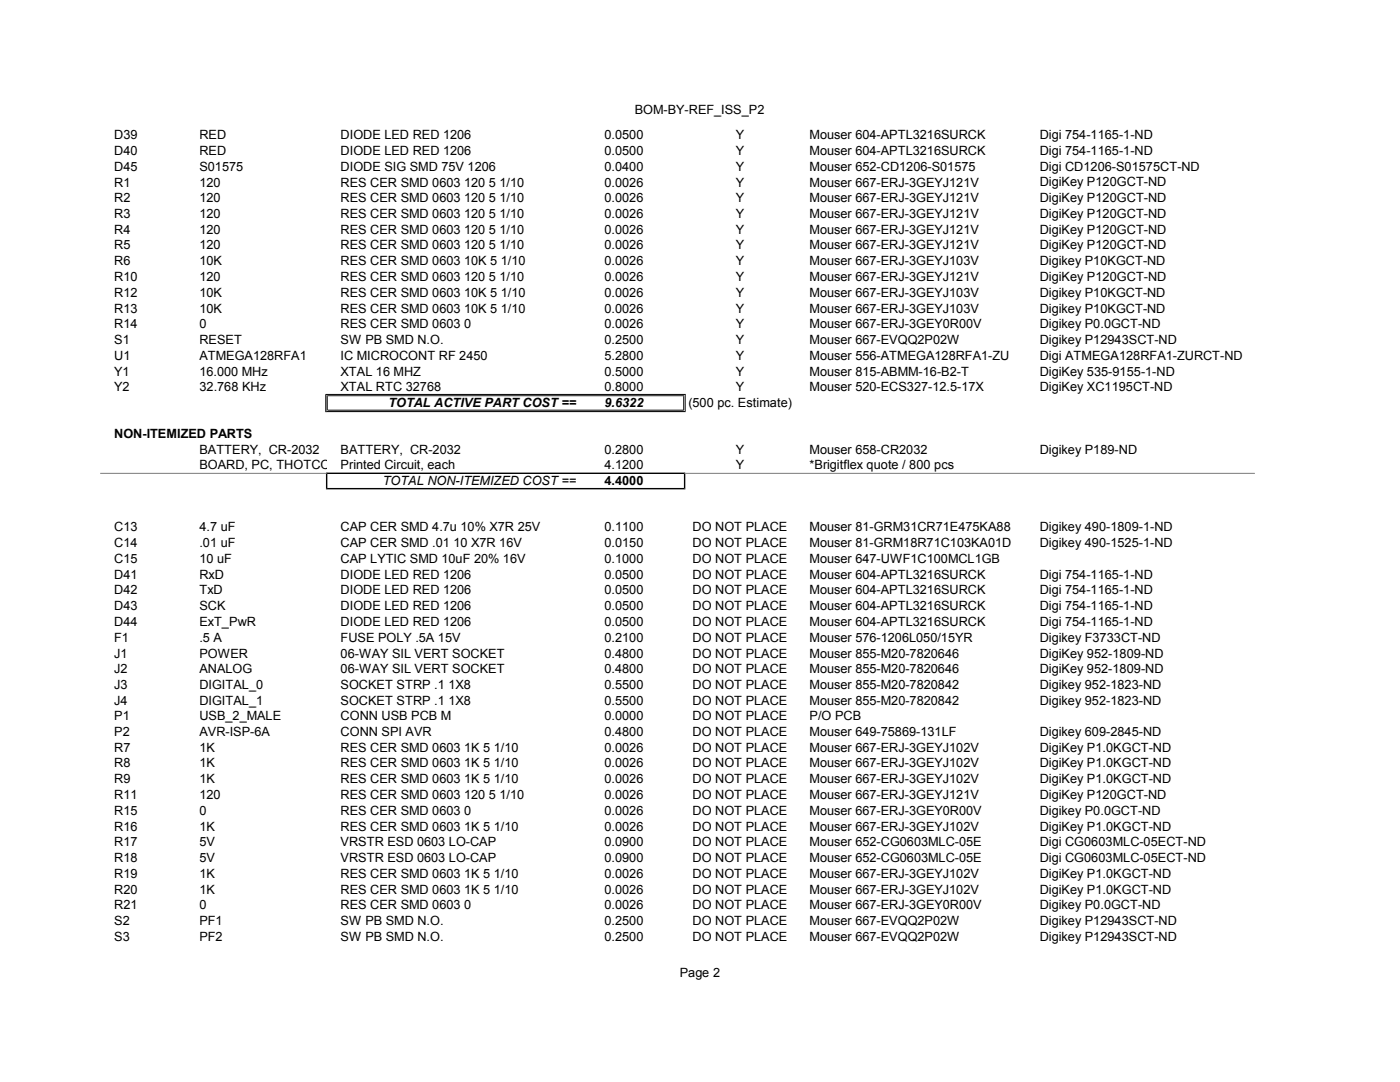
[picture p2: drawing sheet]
<svg xmlns="http://www.w3.org/2000/svg" width="279mm" height="216mm" viewBox="0 0 279 216" stroke-linecap="round" stroke-linejoin="round" font-family="sans-serif">
<defs><g id="words">
<g font-size="2.5">
<text x="126.7" y="22.7">BOM-BY-REF_ISS_P2</text>
<text x="22.8" y="27.8">D39</text>
<text x="39.8" y="27.8">RED</text>
<text x="68" y="27.8">DIODE LED RED 1206</text>
<text x="120.6" y="27.8">0.0500</text>
<text x="146.9" y="27.8">Y</text>
<text x="161.6" y="27.8">Mouser 604-APTL3216SURCK</text>
<text x="207.5" y="27.8">Digi 754-1165-1-ND</text>
<text x="22.8" y="30.9">D40</text>
<text x="22.8" y="34">D45</text>
<text x="39.8" y="30.9">RED</text>
<text x="39.8" y="34">S01575</text>
<text x="68" y="30.9">DIODE LED RED 1206</text>
<text x="68" y="34">DIODE SIG SMD 75V 1206</text>
<text x="120.6" y="30.9">0.0500</text>
<text x="120.6" y="34">0.0400</text>
<text x="146.9" y="30.9">Y</text>
<text x="146.9" y="34">Y</text>
<text x="161.6" y="30.9">Mouser 604-APTL3216SURCK</text>
<text x="161.6" y="34">Mouser 652-CD1206-S01575</text>
<text x="207.5" y="30.9">Digi 754-1165-1-ND</text>
<text x="207.5" y="34">Digi CD1206-S01575CT-ND</text>
<text x="22.8" y="37.2">R1</text>
<text x="22.8" y="40.4">R2</text>
<text x="39.8" y="37.2">120</text>
<text x="39.8" y="40.4">120</text>
<text x="68" y="37.2">RES CER SMD 0603 120 5 1/10</text>
<text x="68" y="40.4">RES CER SMD 0603 120 5 1/10</text>
<text x="120.6" y="37.2">0.0026</text>
<text x="120.6" y="40.4">0.0026</text>
<text x="146.9" y="37.2">Y</text>
<text x="146.9" y="40.4">Y</text>
<text x="161.6" y="37.2">Mouser 667-ERJ-3GEYJ121V</text>
<text x="161.6" y="40.4">Mouser 667-ERJ-3GEYJ121V</text>
<text x="207.5" y="37.2">DigiKey P120GCT-ND</text>
<text x="207.5" y="40.4">DigiKey P120GCT-ND</text>
<text x="22.8" y="43.5">R3</text>
<text x="22.8" y="46.6">R4</text>
<text x="39.8" y="43.5">120</text>
<text x="39.8" y="46.6">120</text>
<text x="68" y="43.5">RES CER SMD 0603 120 5 1/10</text>
<text x="68" y="46.6">RES CER SMD 0603 120 5 1/10</text>
<text x="120.6" y="43.5">0.0026</text>
<text x="120.6" y="46.6">0.0026</text>
<text x="146.9" y="43.5">Y</text>
<text x="146.9" y="46.6">Y</text>
<text x="161.6" y="43.5">Mouser 667-ERJ-3GEYJ121V</text>
<text x="161.6" y="46.6">Mouser 667-ERJ-3GEYJ121V</text>
<text x="207.5" y="43.5">DigiKey P120GCT-ND</text>
<text x="207.5" y="46.6">DigiKey P120GCT-ND</text>
<text x="22.8" y="49.8">R5</text>
<text x="22.8" y="53">R6</text>
<text x="39.8" y="49.8">120</text>
<text x="39.8" y="53">10K</text>
<text x="68" y="49.8">RES CER SMD 0603 120 5 1/10</text>
<text x="68" y="53">RES CER SMD 0603 10K 5 1/10</text>
<text x="120.6" y="49.8">0.0026</text>
<text x="120.6" y="53">0.0026</text>
<text x="146.9" y="49.8">Y</text>
<text x="146.9" y="53">Y</text>
<text x="161.6" y="49.8">Mouser 667-ERJ-3GEYJ121V</text>
<text x="161.6" y="53">Mouser 667-ERJ-3GEYJ103V</text>
<text x="207.5" y="49.8">DigiKey P120GCT-ND</text>
<text x="207.5" y="52.9">Digikey P10KGCT-ND</text>
<text x="22.8" y="56.1">R10</text>
<text x="22.8" y="59.2">R12</text>
<text x="39.8" y="56.1">120</text>
<text x="39.8" y="59.2">10K</text>
<text x="68" y="56.1">RES CER SMD 0603 120 5 1/10</text>
<text x="68" y="59.2">RES CER SMD 0603 10K 5 1/10</text>
<text x="120.6" y="56.1">0.0026</text>
<text x="120.6" y="59.2">0.0026</text>
<text x="146.9" y="56.1">Y</text>
<text x="146.9" y="59.2">Y</text>
<text x="161.6" y="56.1">Mouser 667-ERJ-3GEYJ121V</text>
<text x="161.6" y="59.2">Mouser 667-ERJ-3GEYJ103V</text>
<text x="207.5" y="56.1">DigiKey P120GCT-ND</text>
<text x="207.5" y="59.2">Digikey P10KGCT-ND</text>
<text x="22.8" y="62.4">R13</text>
<text x="22.8" y="65.5">R14</text>
<text x="39.8" y="62.4">10K</text>
<text x="39.8" y="65.5">0</text>
<text x="68" y="62.4">RES CER SMD 0603 10K 5 1/10</text>
<text x="68" y="65.5">RES CER SMD 0603 0</text>
<text x="120.6" y="62.4">0.0026</text>
<text x="120.6" y="65.5">0.0026</text>
<text x="146.9" y="62.4">Y</text>
<text x="146.9" y="65.5">Y</text>
<text x="161.6" y="62.4">Mouser 667-ERJ-3GEYJ103V</text>
<text x="161.6" y="65.5">Mouser 667-ERJ-3GEY0R00V</text>
<text x="207.5" y="62.4">Digikey P10KGCT-ND</text>
<text x="207.5" y="65.5">Digikey P0.0GCT-ND</text>
<text x="22.8" y="68.7">S1</text>
<text x="22.8" y="71.8">U1</text>
<text x="39.8" y="68.7">RESET</text>
<text x="39.8" y="71.8">ATMEGA128RFA1</text>
<text x="68" y="68.7">SW PB SMD N.O.</text>
<text x="68" y="71.8">IC MICROCONT RF 2450</text>
<text x="120.6" y="68.7">0.2500</text>
<text x="120.6" y="71.8">5.2800</text>
<text x="146.9" y="68.7">Y</text>
<text x="146.9" y="71.8">Y</text>
<text x="161.6" y="68.7">Mouser 667-EVQQ2P02W</text>
<text x="161.6" y="71.8">Mouser 556-ATMEGA128RFA1-ZU</text>
<text x="207.5" y="68.7">Digikey P12943SCT-ND</text>
<text x="207.5" y="71.8">Digi ATMEGA128RFA1-ZURCT-ND</text>
<text x="22.8" y="75">Y1</text>
<text x="39.8" y="75">16.000 MHz</text>
<text x="68" y="75">XTAL 16 MHZ</text>
<text x="120.6" y="75">0.5000</text>
<text x="146.9" y="75">Y</text>
<text x="161.6" y="75">Mouser 815-ABMM-16-B2-T</text>
<text x="207.5" y="75">DigiKey 535-9155-1-ND</text>
<text x="22.8" y="78.1">Y2</text>
<text x="39.8" y="78.1">32.768 KHz</text>
<text x="68" y="78.1">XTAL RTC 32768</text>
<text x="77.5" y="81.2">TOTAL ACTIVE PART COST ==</text>
<text x="120.6" y="78.1">0.8000</text>
<text x="120.6" y="81.2">9.6322</text>
<text x="137.4" y="81.2">(500 pc. Estimate)</text>
<text x="146.9" y="78.1">Y</text>
<text x="161.6" y="78.1">Mouser 520-ECS327-12.5-17X</text>
<text x="207.5" y="78.1">DigiKey XC1195CT-ND</text>
<text x="22.8" y="87.4">NON-ITEMIZED PARTS</text>
<text x="39.8" y="90.5">BATTERY, CR-2032</text>
<text x="39.8" y="93.7">BOARD, PC, THOTCO</text>
<text x="68" y="90.5">BATTERY, CR-2032</text>
<text x="68" y="93.7">Printed Circuit, each</text>
<text x="120.6" y="90.5">0.2800</text>
<text x="120.6" y="93.7">4.1200</text>
<text x="146.9" y="90.5">Y</text>
<text x="146.9" y="93.7">Y</text>
<text x="161.5" y="93.7">*Brigitflex quote / 800 pcs</text>
<text x="161.6" y="90.5">Mouser 658-CR2032</text>
<text x="207.5" y="90.5">Digikey P189-ND</text>
<text x="76.4" y="96.7">TOTAL NON-ITEMIZED COST ==</text>
<text x="120.6" y="96.7">4.4000</text>
<text x="22.8" y="106">C13</text>
<text x="39.8" y="106">4.7 uF</text>
<text x="68" y="106">CAP CER SMD 4.7u 10% X7R 25V</text>
<text x="120.6" y="106">0.1100</text>
<text x="138.2" y="106">DO NOT PLACE</text>
<text x="161.6" y="106">Mouser 81-GRM31CR71E475KA88</text>
<text x="207.5" y="106">Digikey 490-1809-1-ND</text>
<text x="22.8" y="109.2">C14</text>
<text x="22.8" y="112.3">C15</text>
<text x="39.8" y="109.2">.01 uF</text>
<text x="39.8" y="112.3">10 uF</text>
<text x="68" y="109.2">CAP CER SMD .01 10 X7R 16V</text>
<text x="68" y="112.3">CAP LYTIC SMD 10uF 20% 16V</text>
<text x="120.6" y="109.2">0.0150</text>
<text x="120.6" y="112.3">0.1000</text>
<text x="138.2" y="109.2">DO NOT PLACE</text>
<text x="138.2" y="112.3">DO NOT PLACE</text>
<text x="161.6" y="109.2">Mouser 81-GRM18R71C103KA01D</text>
<text x="161.6" y="112.3">Mouser 647-UWF1C100MCL1GB</text>
<text x="207.5" y="109.2">Digikey 490-1525-1-ND</text>
<text x="22.8" y="115.5">D41</text>
<text x="22.8" y="118.6">D42</text>
<text x="39.8" y="115.5">RxD</text>
<text x="39.8" y="118.6">TxD</text>
<text x="68" y="115.5">DIODE LED RED 1206</text>
<text x="68" y="118.6">DIODE LED RED 1206</text>
<text x="120.6" y="115.5">0.0500</text>
<text x="120.6" y="118.6">0.0500</text>
<text x="138.2" y="115.5">DO NOT PLACE</text>
<text x="138.2" y="118.6">DO NOT PLACE</text>
<text x="161.6" y="115.5">Mouser 604-APTL3216SURCK</text>
<text x="161.6" y="118.6">Mouser 604-APTL3216SURCK</text>
<text x="207.5" y="115.5">Digi 754-1165-1-ND</text>
<text x="207.5" y="118.6">Digi 754-1165-1-ND</text>
<text x="22.8" y="121.7">D43</text>
<text x="22.8" y="124.9">D44</text>
<text x="39.8" y="121.7">SCK</text>
<text x="39.8" y="124.9">ExT_PwR</text>
<text x="68" y="121.7">DIODE LED RED 1206</text>
<text x="68" y="124.9">DIODE LED RED 1206</text>
<text x="120.6" y="121.7">0.0500</text>
<text x="120.6" y="124.9">0.0500</text>
<text x="138.2" y="121.7">DO NOT PLACE</text>
<text x="138.2" y="124.9">DO NOT PLACE</text>
<text x="161.6" y="121.7">Mouser 604-APTL3216SURCK</text>
<text x="161.6" y="124.9">Mouser 604-APTL3216SURCK</text>
<text x="207.5" y="121.7">Digi 754-1165-1-ND</text>
<text x="207.5" y="124.9">Digi 754-1165-1-ND</text>
<text x="22.8" y="128.1">F1</text>
<text x="22.8" y="131.2">J1</text>
<text x="39.8" y="128.1">.5 A</text>
<text x="39.8" y="131.2">POWER</text>
<text x="68" y="128.1">FUSE POLY .5A 15V</text>
<text x="68" y="131.2">06-WAY SIL VERT SOCKET</text>
<text x="120.6" y="128.1">0.2100</text>
<text x="120.6" y="131.2">0.4800</text>
<text x="138.2" y="128.1">DO NOT PLACE</text>
<text x="138.2" y="131.2">DO NOT PLACE</text>
<text x="161.6" y="128.1">Mouser 576-1206L050/15YR</text>
<text x="161.6" y="131.2">Mouser 855-M20-7820646</text>
<text x="207.5" y="128.1">Digikey F3733CT-ND</text>
<text x="207.5" y="131.2">DigiKey 952-1809-ND</text>
<text x="22.8" y="134.3">J2</text>
<text x="22.8" y="137.5">J3</text>
<text x="39.8" y="134.3">ANALOG</text>
<text x="39.8" y="137.5">DIGITAL_0</text>
<text x="68" y="134.3">06-WAY SIL VERT SOCKET</text>
<text x="68" y="137.5">SOCKET STRP .1 1X8</text>
<text x="120.6" y="134.3">0.4800</text>
<text x="120.6" y="137.5">0.5500</text>
<text x="138.2" y="134.3">DO NOT PLACE</text>
<text x="138.2" y="137.5">DO NOT PLACE</text>
<text x="161.6" y="134.3">Mouser 855-M20-7820646</text>
<text x="161.6" y="137.5">Mouser 855-M20-7820842</text>
<text x="207.5" y="134.3">DigiKey 952-1809-ND</text>
<text x="207.5" y="137.5">Digikey 952-1823-ND</text>
<text x="22.8" y="140.7">J4</text>
<text x="22.8" y="143.7">P1</text>
<text x="39.8" y="140.7">DIGITAL_1</text>
<text x="39.8" y="143.7">USB_2_MALE</text>
<text x="68" y="140.7">SOCKET STRP .1 1X8</text>
<text x="68" y="143.7">CONN USB PCB M</text>
<text x="120.6" y="140.7">0.5500</text>
<text x="120.6" y="143.7">0.0000</text>
<text x="138.2" y="140.7">DO NOT PLACE</text>
<text x="138.2" y="143.7">DO NOT PLACE</text>
<text x="161.6" y="140.7">Mouser 855-M20-7820842</text>
<text x="161.6" y="143.7">P/O PCB</text>
<text x="207.5" y="140.6">Digikey 952-1823-ND</text>
<text x="22.8" y="146.9">P2</text>
<text x="39.8" y="146.9">AVR-ISP-6A</text>
<text x="68" y="146.9">CONN SPI AVR</text>
<text x="120.6" y="146.9">0.4800</text>
<text x="138.2" y="146.9">DO NOT PLACE</text>
<text x="161.6" y="146.9">Mouser 649-75869-131LF</text>
<text x="207.5" y="146.9">Digikey 609-2845-ND</text>
<text x="22.8" y="150">R7</text>
<text x="22.8" y="153.1">R8</text>
<text x="39.8" y="150">1K</text>
<text x="39.8" y="153.1">1K</text>
<text x="68" y="150">RES CER SMD 0603 1K 5 1/10</text>
<text x="68" y="153.1">RES CER SMD 0603 1K 5 1/10</text>
<text x="120.6" y="150">0.0026</text>
<text x="120.6" y="153.1">0.0026</text>
<text x="138.2" y="150">DO NOT PLACE</text>
<text x="138.2" y="153.1">DO NOT PLACE</text>
<text x="161.6" y="150">Mouser 667-ERJ-3GEYJ102V</text>
<text x="161.6" y="153.1">Mouser 667-ERJ-3GEYJ102V</text>
<text x="207.5" y="150">DigiKey P1.0KGCT-ND</text>
<text x="207.5" y="153.1">DigiKey P1.0KGCT-ND</text>
<text x="22.8" y="156.3">R9</text>
<text x="22.8" y="159.4">R11</text>
<text x="39.8" y="156.3">1K</text>
<text x="39.8" y="159.4">120</text>
<text x="68" y="156.3">RES CER SMD 0603 1K 5 1/10</text>
<text x="68" y="159.4">RES CER SMD 0603 120 5 1/10</text>
<text x="120.6" y="156.3">0.0026</text>
<text x="120.6" y="159.4">0.0026</text>
<text x="138.2" y="156.3">DO NOT PLACE</text>
<text x="138.2" y="159.4">DO NOT PLACE</text>
<text x="161.6" y="156.3">Mouser 667-ERJ-3GEYJ102V</text>
<text x="161.6" y="159.4">Mouser 667-ERJ-3GEYJ121V</text>
<text x="207.5" y="156.3">DigiKey P1.0KGCT-ND</text>
<text x="207.5" y="159.4">DigiKey P120GCT-ND</text>
<text x="22.8" y="162.6">R15</text>
<text x="22.8" y="165.7">R16</text>
<text x="39.8" y="162.6">0</text>
<text x="39.8" y="165.7">1K</text>
<text x="68" y="162.6">RES CER SMD 0603 0</text>
<text x="68" y="165.7">RES CER SMD 0603 1K 5 1/10</text>
<text x="120.6" y="162.6">0.0026</text>
<text x="120.6" y="165.7">0.0026</text>
<text x="138.2" y="162.6">DO NOT PLACE</text>
<text x="138.2" y="165.7">DO NOT PLACE</text>
<text x="161.6" y="162.6">Mouser 667-ERJ-3GEY0R00V</text>
<text x="161.6" y="165.7">Mouser 667-ERJ-3GEYJ102V</text>
<text x="207.5" y="162.6">Digikey P0.0GCT-ND</text>
<text x="207.5" y="165.7">DigiKey P1.0KGCT-ND</text>
<text x="22.8" y="168.9">R17</text>
<text x="22.8" y="172">R18</text>
<text x="39.8" y="168.9">5V</text>
<text x="39.8" y="172">5V</text>
<text x="68" y="168.9">VRSTR ESD 0603 LO-CAP</text>
<text x="68" y="172">VRSTR ESD 0603 LO-CAP</text>
<text x="120.6" y="168.9">0.0900</text>
<text x="120.6" y="172">0.0900</text>
<text x="138.2" y="168.9">DO NOT PLACE</text>
<text x="138.2" y="172">DO NOT PLACE</text>
<text x="161.6" y="168.9">Mouser 652-CG0603MLC-05E</text>
<text x="161.6" y="172">Mouser 652-CG0603MLC-05E</text>
<text x="207.5" y="168.9">Digi CG0603MLC-05ECT-ND</text>
<text x="207.5" y="172">Digi CG0603MLC-05ECT-ND</text>
<text x="22.8" y="175.2">R19</text>
<text x="22.8" y="178.3">R20</text>
<text x="39.8" y="175.2">1K</text>
<text x="39.8" y="178.3">1K</text>
<text x="68" y="175.2">RES CER SMD 0603 1K 5 1/10</text>
<text x="68" y="178.3">RES CER SMD 0603 1K 5 1/10</text>
<text x="120.6" y="175.2">0.0026</text>
<text x="120.6" y="178.3">0.0026</text>
<text x="138.2" y="175.2">DO NOT PLACE</text>
<text x="138.2" y="178.3">DO NOT PLACE</text>
<text x="161.6" y="175.2">Mouser 667-ERJ-3GEYJ102V</text>
<text x="161.6" y="178.3">Mouser 667-ERJ-3GEYJ102V</text>
<text x="207.5" y="175.2">DigiKey P1.0KGCT-ND</text>
<text x="207.5" y="178.3">DigiKey P1.0KGCT-ND</text>
<text x="22.8" y="181.5">R21</text>
<text x="22.8" y="184.6">S2</text>
<text x="39.8" y="181.5">0</text>
<text x="39.8" y="184.6">PF1</text>
<text x="68" y="181.5">RES CER SMD 0603 0</text>
<text x="68" y="184.6">SW PB SMD N.O.</text>
<text x="120.6" y="181.5">0.0026</text>
<text x="120.6" y="184.6">0.2500</text>
<text x="138.2" y="181.5">DO NOT PLACE</text>
<text x="138.2" y="184.6">DO NOT PLACE</text>
<text x="161.6" y="181.5">Mouser 667-ERJ-3GEY0R00V</text>
<text x="161.6" y="184.6">Mouser 667-EVQQ2P02W</text>
<text x="207.5" y="181.5">Digikey P0.0GCT-ND</text>
<text x="207.5" y="184.6">Digikey P12943SCT-ND</text>
<text x="22.8" y="187.7">S3</text>
<text x="39.8" y="187.7">PF2</text>
<text x="68" y="187.7">SW PB SMD N.O.</text>
<text x="120.6" y="187.7">0.2500</text>
<text x="138.2" y="187.7">DO NOT PLACE</text>
<text x="161.6" y="187.7">Mouser 667-EVQQ2P02W</text>
<text x="207.5" y="187.7">Digikey P12943SCT-ND</text>
<text x="135.6" y="194.9">Page 2</text>
</g>
</g></defs>
<path d="M65.2 79h71.4M136.5 79.1v2.7h-71.1M136.8 78.7v3.5M136.8 78.7h-71.8v3.5M20 94.4h45.3M20 94.5h45.2M136.5 94.4h113.9M136.7 94.5h113.7" fill="none" stroke="#000" stroke-width=".2"/>
<path d="M65.3 78.9v3.1M65 82.1h71.8" fill="none" stroke="#000" stroke-width=".21"/>
<g fill="#000">
<path d="M65.1 94.5l.1-.1 .1 .2v2.8l-.2 .2z" fill-rule="evenodd"/>
<path d="M65.1 94.3h71.7l-.3 .3h-71.2z" fill-rule="evenodd"/>
<path d="M65.1 97.6l.2-.2h71.2l.3 .2z" fill-rule="evenodd"/>
<path d="M136.5 94.6l.1-.2 .2 .1v3.1l-.3-.2z" fill-rule="evenodd"/>
</g>
<use href="#words"/>
</svg>
